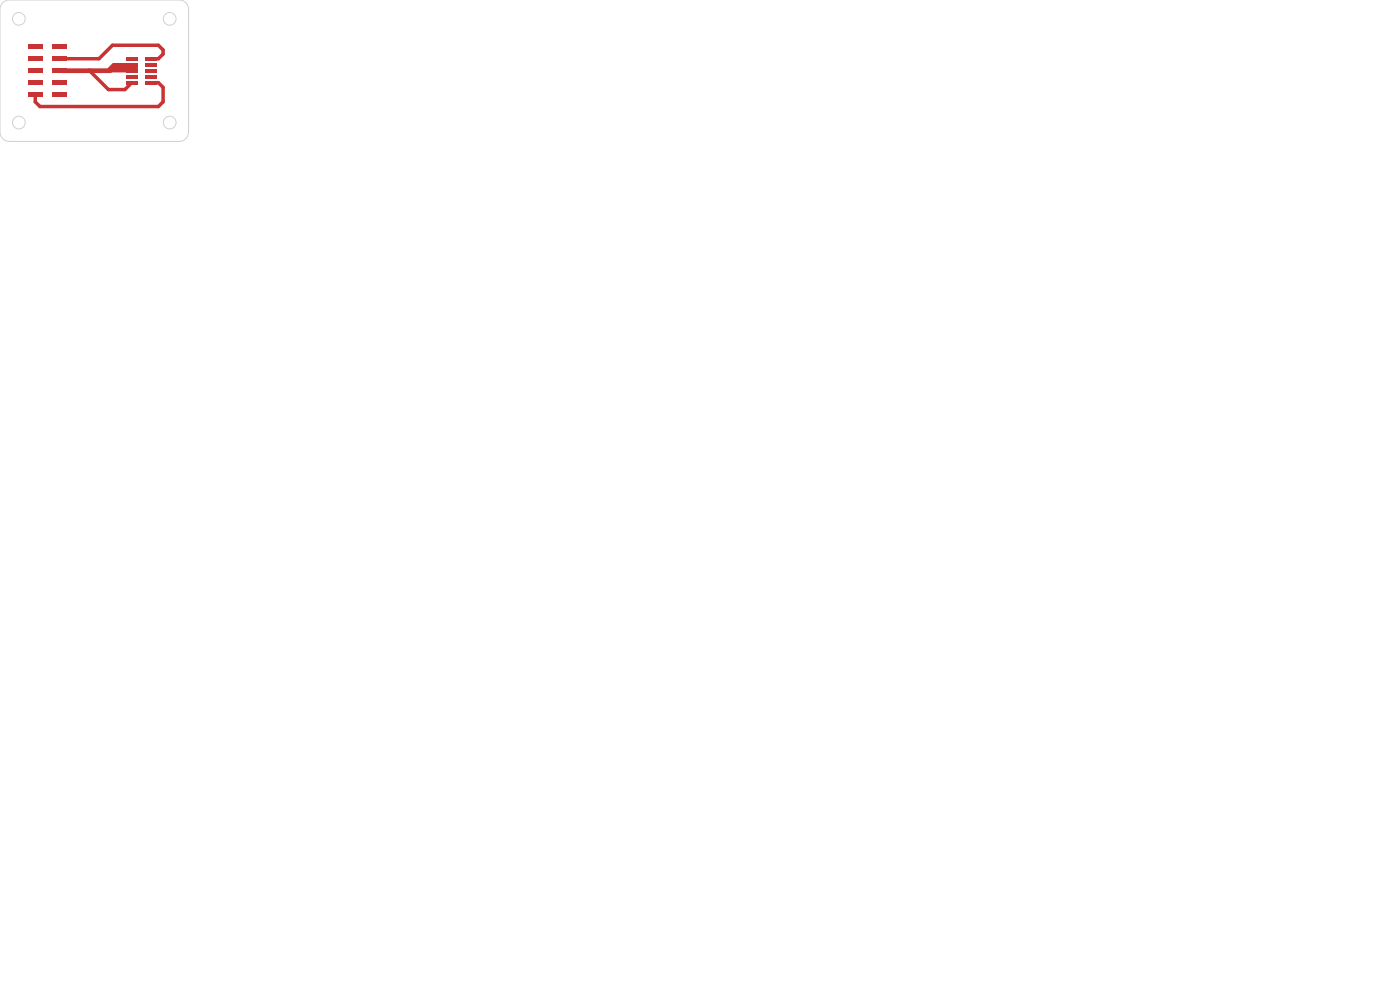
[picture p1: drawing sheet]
<svg xmlns="http://www.w3.org/2000/svg" width="297mm" height="210mm" viewBox="0 0 297 210" stroke-linecap="round" stroke-linejoin="round" font-family="sans-serif">
<g fill="#c83434">
<path d="M23.9 13.4h5.3v2h-6.4v-.9z"/>
<path d="M26.8 12.1h2.4v.7h-2.4z"/>
<path d="M30.7 12.1h2.4v.7h-2.4z"/>
<path d="M26.8 13.4h2.4v.7h-2.4z"/>
<path d="M30.7 13.4h2.4v.7h-2.4z"/>
<path d="M26.8 14.6h2.4v.8h-2.4z"/>
<path d="M30.7 14.6h2.4v.8h-2.4z"/>
<path d="M26.8 15.9h2.4v.7h-2.4z"/>
<path d="M30.7 15.9h2.4v.7h-2.4z"/>
<path d="M26.8 17.2h2.4v.7h-2.4z"/>
<path d="M30.7 17.2h2.4v.7h-2.4z"/>
<path d="M11 9.4h3v1h-3z"/>
<path d="M6 9.4h3v1h-3z"/>
<path d="M11 12h3v1h-3z"/>
<path d="M6 12h3v1h-3z"/>
<path d="M11 14.5h3v1h-3z"/>
<path d="M6 14.5h3v1h-3z"/>
<path d="M11 17h3v1h-3z"/>
<path d="M6 17h3v1h-3z"/>
<path d="M11 19.6h3v1h-3z"/>
<path d="M6 19.6h3v1h-3z"/>
</g>
<path d="M13 12.5h8l2.9-2.9h9.7l1 1v.9l-1 1h-.6M19 15l4 4h3.5l1-1v-.5M33 17.5h.6l1 1v3.1l-1 1h-25.1l-1-1v-1.5" fill="none" stroke="#c83434" stroke-width=".74"/>
<path d="M13 15h10.4" fill="none" stroke="#c83434" stroke-width="1"/>
<g fill="none" stroke="#d0d2cd" stroke-width=".21">
<path d="M.6 .6l.7-.5 .7-.1h36a2 2 0 0 1 2 2v26a2 2 0 0 1-2 2h-36a2 2 0 0 1-2-2v-26l.2-.8z"/>
<circle cx="4" cy="4" r="1.35"/>
<circle cx="36" cy="4" r="1.35"/>
<circle cx="4" cy="26" r="1.35"/>
<circle cx="36" cy="26" r="1.35"/>
</g>
</svg>
